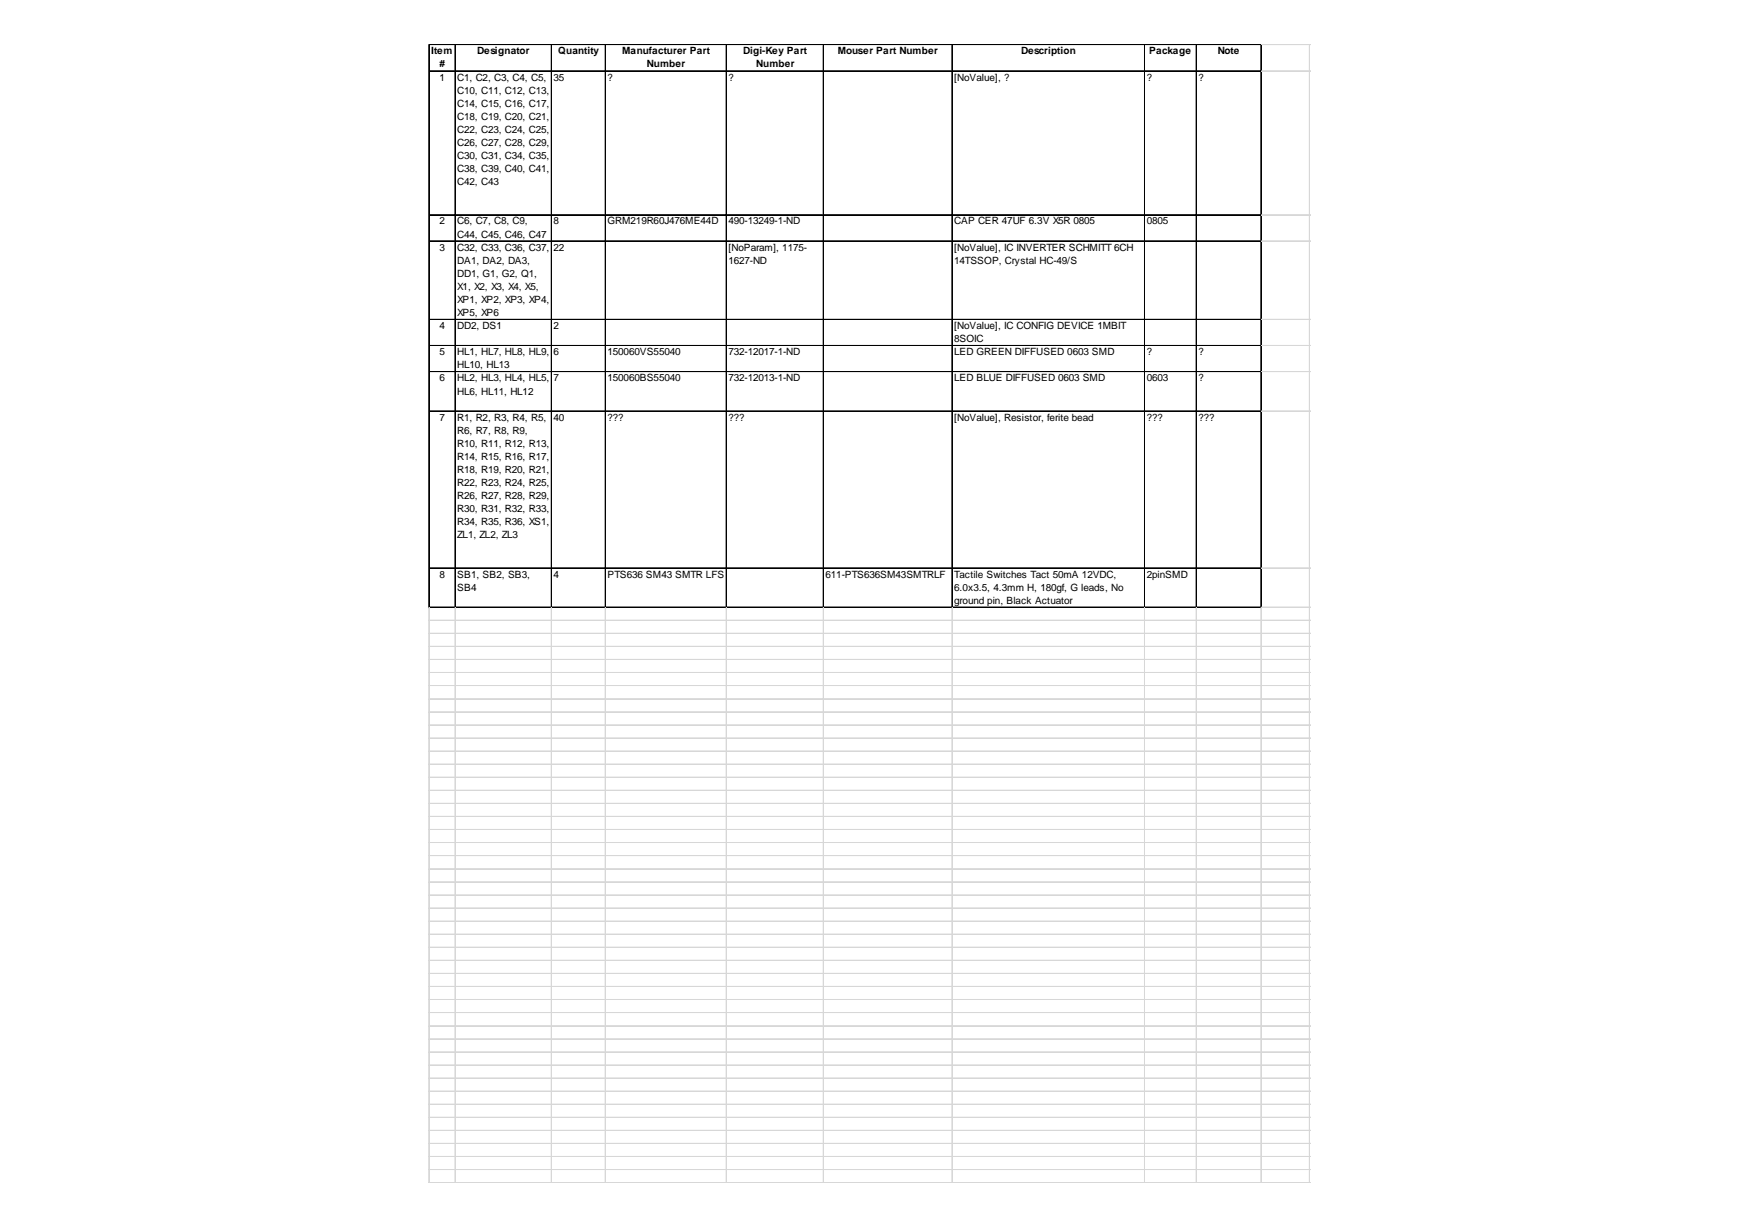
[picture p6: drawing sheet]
<svg xmlns="http://www.w3.org/2000/svg" width="297mm" height="210mm" viewBox="0 0 297 210" stroke-linecap="round" stroke-linejoin="round" font-family="sans-serif">
<defs><g id="words">
<g font-size="1.7">
<text x="73.5" y="9.3">Item</text>
<text x="75" y="11.5">#</text>
<text x="81.4" y="9.3">Designator</text>
<text x="95.2" y="9.3">Quantity</text>
<text x="106.1" y="9.3">Manufacturer Part</text>
<text x="110.3" y="11.5">Number</text>
<text x="126.8" y="9.3">Digi-Key Part</text>
<text x="129" y="11.5">Number</text>
<text x="142.9" y="9.3">Mouser Part Number</text>
<text x="174.2" y="9.3">Description</text>
<text x="196.1" y="9.3">Package</text>
<text x="207.8" y="9.3">Note</text>
<text x="75" y="13.7">1</text>
<text x="78" y="13.7">C1, C2, C3, C4, C5,</text>
<text x="78" y="16">C10, C11, C12, C13,</text>
<text x="94.4" y="13.7">35</text>
<text x="103.6" y="13.7">?</text>
<text x="124.3" y="13.7">?</text>
<text x="162.8" y="13.7">[NoValue], ?</text>
<text x="195.7" y="13.7">?</text>
<text x="204.5" y="13.7">?</text>
<text x="78" y="18.2">C14, C15, C16, C17,</text>
<text x="78" y="20.4">C18, C19, C20, C21,</text>
<text x="78" y="22.7">C22, C23, C24, C25,</text>
<text x="78" y="24.9">C26, C27, C28, C29,</text>
<text x="78" y="27.1">C30, C31, C34, C35,</text>
<text x="78" y="29.4">C38, C39, C40, C41,</text>
<text x="78" y="31.6">C42, C43</text>
<text x="75" y="38.3">2</text>
<text x="78" y="38.3">C6, C7, C8, C9,</text>
<text x="78" y="40.5">C44, C45, C46, C47</text>
<text x="94.4" y="38.3">8</text>
<text x="103.6" y="38.3">GRM219R60J476ME44D</text>
<text x="124.3" y="38.3">490-13249-1-ND</text>
<text x="162.8" y="38.3">CAP CER 47UF 6.3V X5R 0805</text>
<text x="195.7" y="38.3">0805</text>
<text x="75" y="42.8">3</text>
<text x="78" y="42.8">C32, C33, C36, C37,</text>
<text x="78" y="45">DA1, DA2, DA3,</text>
<text x="78" y="47.2">DD1, G1, G2, Q1,</text>
<text x="94.4" y="42.8">22</text>
<text x="124.3" y="42.8">[NoParam], 1175-</text>
<text x="124.3" y="45">1627-ND</text>
<text x="162.8" y="42.8">[NoValue], IC INVERTER SCHMITT 6CH</text>
<text x="162.8" y="45">14TSSOP, Crystal HC-49/S</text>
<text x="78" y="49.5">X1, X2, X3, X4, X5,</text>
<text x="78" y="51.7">XP1, XP2, XP3, XP4,</text>
<text x="78" y="53.9">XP5, XP6</text>
<text x="75" y="56.2">4</text>
<text x="78" y="56.2">DD2, DS1</text>
<text x="94.4" y="56.2">2</text>
<text x="162.8" y="56.2">[NoValue], IC CONFIG DEVICE 1MBIT</text>
<text x="162.8" y="58.4">8SOIC</text>
<text x="75" y="60.6">5</text>
<text x="75" y="65.1">6</text>
<text x="78" y="60.6">HL1, HL7, HL8, HL9,</text>
<text x="78" y="62.9">HL10, HL13</text>
<text x="78" y="65.1">HL2, HL3, HL4, HL5,</text>
<text x="94.4" y="60.6">6</text>
<text x="94.4" y="65.1">7</text>
<text x="103.6" y="60.6">150060VS55040</text>
<text x="103.6" y="65.1">150060BS55040</text>
<text x="124.3" y="60.6">732-12017-1-ND</text>
<text x="124.3" y="65.1">732-12013-1-ND</text>
<text x="162.8" y="60.6">LED GREEN DIFFUSED 0603 SMD</text>
<text x="162.8" y="65.1">LED BLUE DIFFUSED 0603 SMD</text>
<text x="195.7" y="60.6">?</text>
<text x="195.7" y="65.1">0603</text>
<text x="204.5" y="60.6">?</text>
<text x="204.5" y="65.1">?</text>
<text x="75" y="71.8">7</text>
<text x="78" y="67.3">HL6, HL11, HL12</text>
<text x="78" y="71.8">R1, R2, R3, R4, R5,</text>
<text x="94.4" y="71.8">40</text>
<text x="103.6" y="71.8">???</text>
<text x="124.3" y="71.8">???</text>
<text x="162.8" y="71.8">[NoValue], Resistor, ferite bead</text>
<text x="195.7" y="71.8">???</text>
<text x="204.5" y="71.8">???</text>
<text x="78" y="74">R6, R7, R8, R9,</text>
<text x="78" y="76.3">R10, R11, R12, R13,</text>
<text x="78" y="78.5">R14, R15, R16, R17,</text>
<text x="78" y="80.7">R18, R19, R20, R21,</text>
<text x="78" y="82.9">R22, R23, R24, R25,</text>
<text x="78" y="85.2">R26, R27, R28, R29,</text>
<text x="78" y="87.4">R30, R31, R32, R33,</text>
<text x="78" y="89.6">R34, R35, R36, XS1,</text>
<text x="78" y="91.9">ZL1, ZL2, ZL3</text>
<text x="75" y="98.6">8</text>
<text x="78" y="98.6">SB1, SB2, SB3,</text>
<text x="78" y="100.8">SB4</text>
<text x="94.4" y="98.6">4</text>
<text x="103.6" y="98.6">PTS636 SM43 SMTR LFS</text>
<text x="140.8" y="98.6">611-PTS636SM43SMTRLF</text>
<text x="162.8" y="98.6">Tactile Switches Tact 50mA 12VDC,</text>
<text x="162.8" y="100.8">6.0x3.5, 4.3mm H, 180gf, G leads, No</text>
<text x="195.7" y="98.6">2pinSMD</text>
<text x="162.8" y="103">ground pin, Black Actuator</text>
</g>
</g></defs>
<g fill="none" stroke="#000" stroke-width=".17">
<path d="M73.1 7.6v96.1M73.2 7.6v96.1M73.3 7.6h141.9M73.3 7.7h141.9M73.3 12.1h141.9M77.6 7.7v96M77.7 7.7v96M94 7.7v96M94.1 7.7v96M103.3 7.7v96M123.9 7.7v96M124 7.7v96"/>
<path d="M140.5 7.7v96M162.4 7.7v96M162.5 7.7v96M195.3 7.7v96M204.1 7.7v96M215.1 7.7v96M215.2 7.7v96M73.3 36.6h141.9M73.3 36.7h141.9M73.3 41.1h141.9M73.3 41.2h141.9M73.3 54.5h141.9"/>
<path d="M73.3 54.6h141.9M73.3 59h141.9M73.3 63.4h141.9M73.3 63.5h141.9M73.3 70.1h141.9M73.3 70.2h141.9M73.3 96.9h141.9M73.3 97h141.9M73.3 103.6h141.9M73.3 103.7h141.9"/>
</g>
<g fill="none" stroke="#d0d7e5" stroke-width=".17">
<path d="M215.2 7.6h8.4M215.2 7.7h8.4M215.2 12.1h8.4M223.4 7.6v194.2M223.5 7.6v194.2M215.2 36.6h8.4M215.2 36.7h8.4M215.2 41.1h8.4M215.2 41.2h8.4M215.2 54.5h8.4M215.2 54.6h8.4M215.2 59h8.4"/>
<path d="M215.2 63.4h8.4M215.2 63.5h8.4M215.2 70.1h8.4M215.2 70.2h8.4M215.2 96.9h8.4M215.2 97h8.4M73.1 103.7v98.1h150.5M73.1 105.8h150.5M73.1 105.9h150.5M73.1 108.1h150.5M73.1 110.3h150.5M73.1 110.4h150.5"/>
<path d="M73.1 112.5h150.5M73.1 112.6h150.5M73.1 114.8h150.5M73.1 117h150.5M73.1 117.1h150.5M73.1 119.2h150.5M73.1 119.3h150.5M73.2 103.7v98.1M77.6 103.7v98.1M77.7 103.7v98.1M94 103.7v98.1M94.1 103.7v98.1"/>
<path d="M103.3 103.7v98.1M123.9 103.7v98.1M124 103.7v98.1M140.5 103.7v98.1M162.4 103.7v98.1M162.5 103.7v98.1M195.3 103.7v98.1M204.1 103.7v98.1M215.1 103.7v98.1M215.2 103.7v98.1M215.2 103.6h8.4M215.2 103.7h8.4"/>
<path d="M73.1 121.5h150.5M73.1 123.7h150.5M73.1 123.8h150.5M73.1 125.9h150.5M73.1 126h150.5M73.1 128.2h150.5M73.1 130.4h150.5M73.1 132.6h150.5M73.1 132.7h150.5M73.1 134.8h150.5M73.1 134.9h150.5M73.1 137.1h150.5"/>
<path d="M73.1 139.3h150.5M73.1 139.4h150.5M73.1 141.5h150.5M73.1 141.6h150.5M73.1 143.8h150.5M73.1 146h150.5M73.1 146.1h150.5M73.1 148.2h150.5M73.1 148.3h150.5M73.1 150.5h150.5M73.1 152.7h150.5M73.1 152.8h150.5"/>
<path d="M73.1 154.9h150.5M73.1 155h150.5M73.1 157.2h150.5M73.1 159.4h150.5M73.1 159.5h150.5M73.1 161.6h150.5M73.1 161.7h150.5M73.1 163.9h150.5M73.1 166.1h150.5M73.1 166.2h150.5M73.1 168.3h150.5M73.1 168.4h150.5"/>
<path d="M73.1 170.6h150.5M73.1 172.8h150.5M73.1 172.9h150.5M73.1 175h150.5M73.1 175.1h150.5M73.1 177.3h150.5M73.1 179.5h150.5M73.1 179.6h150.5M73.1 181.7h150.5M73.1 181.8h150.5M73.1 184h150.5M73.1 186.2h150.5"/>
<path d="M73.1 186.3h150.5M73.1 188.4h150.5M73.1 188.5h150.5M73.1 190.7h150.5M73.1 192.9h150.5M73.1 193h150.5M73.1 195.1h150.5M73.1 195.2h150.5M73.1 197.4h150.5M73.1 199.6h150.5"/>
</g>
<use href="#words"/>
</svg>
